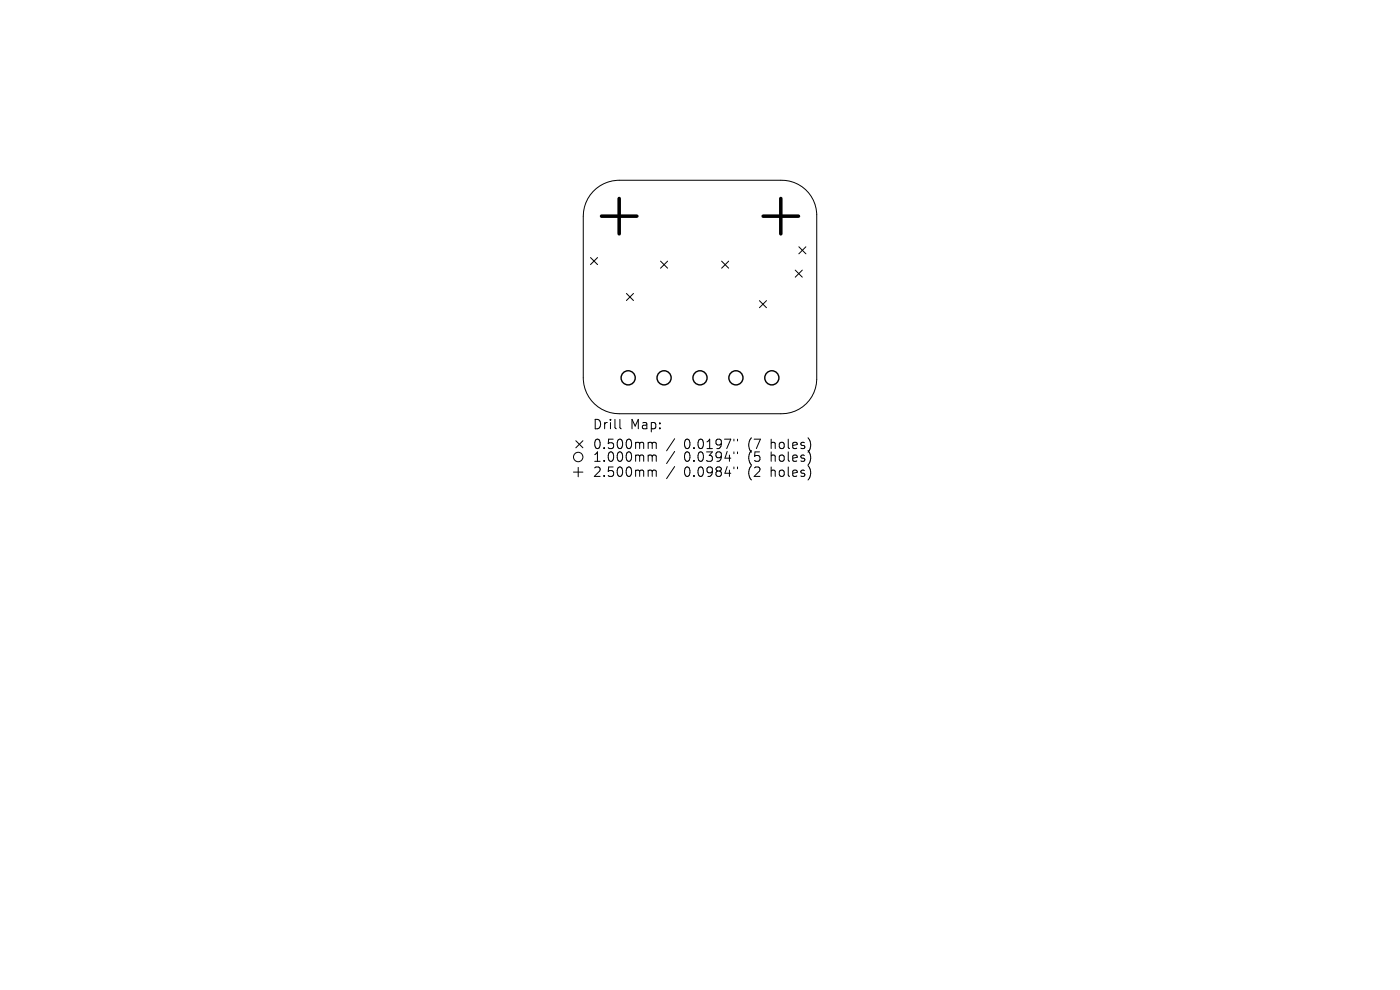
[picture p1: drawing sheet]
<svg xmlns="http://www.w3.org/2000/svg" width="297mm" height="210mm" viewBox="0 0 297 210" stroke-linecap="round" stroke-linejoin="round" font-family="sans-serif">
<defs><g id="words">
<g font-size="2.8">
<text x="125.7" y="91.3">Drill</text>
<text x="125.7" y="95.5">0.500mm</text>
<text x="133.7" y="91.3">Map:</text>
<text x="145.1" y="95.5">0.0197&quot;</text>
<text x="158.8" y="95.5">(7</text>
<text x="163.8" y="95.5">holes)</text>
<text x="125.7" y="98.2">1.000mm</text>
<text x="125.7" y="101.4">2.500mm</text>
<text x="145.1" y="98.2">0.0394&quot;</text>
<text x="145.1" y="101.4">0.0984&quot;</text>
<text x="158.8" y="98.2">(5</text>
<text x="158.8" y="101.4">(2</text>
<text x="163.8" y="98.2">holes)</text>
<text x="163.8" y="101.4">holes)</text>
</g>
</g></defs>
<g fill="none" stroke="#000" stroke-width=".21">
<path d="M125.3 54.6l1.5 1.5M125.8 40.6a7.6 7.6 0 0 1 5.6-2.4h34.2a7.4 7.4 0 0 1 7.7 7.3v35a7.4 7.4 0 0 1-7.7 7.3h-34.2a7.6 7.6 0 0 1-7.7-7.7v-34.2a7.6 7.6 0 0 1 2.1-5.3zM126.8 54.6l-1.5 1.5M140.1 55.4l1.5 1.5M141.6 55.4l-1.5 1.5M153.1 55.4l1.5 1.5M154.6 55.4l-1.5 1.5M168.7 57.3l1.5 1.5M169.5 52.3l1.5 1.5M170.2 57.3l-1.5 1.5M171 52.3l-1.5 1.5M132.9 62.3l1.5 1.5"/>
<path d="M134.4 62.3l-1.5 1.5M161.1 63.8l1.5 1.5M162.6 63.8l-1.5 1.5M122.2 93.5l1.5 1.5M122.7 99.1v2M123.7 93.5l-1.5 1.5M131.5 89v1.7l.3 .3M137.8 93.8h.3l.3 .3M137.8 96.5l.5 .1 .1 .2M137.8 99.7l.5 .1 .1 .2M138.4 94.1l.2-.3 .5 .1 .1 1.3M138.4 94.1v1.1"/>
<path d="M138.4 96.8v1.1M138.4 96.8l.2-.3 .5 .1 .1 1.3M143.1 93.1l-1.7 2.5M143.1 95.8l-1.7 2.5M143.1 99l-1.7 2.5M155.7 93.2v.3M155.7 95.9v.3M155.7 99.1v.3M156.5 93.2v.3M156.5 95.9v.3M156.5 99.1v.3M121.7 100.1h2"/>
<path d="M138.4 100v1.1M138.4 100l.2-.3 .5 .1 .1 1.3"/>
<circle cx="122.7" cy="96.9" r="1"/>
</g>
<g fill="none" stroke="#000" stroke-width=".3">
<circle cx="133.3" cy="80.1" r="1.5"/>
<circle cx="140.9" cy="80.1" r="1.5"/>
<circle cx="148.5" cy="80.1" r="1.5"/>
<circle cx="156.1" cy="80.1" r="1.5"/>
<circle cx="163.7" cy="80.1" r="1.5"/>
</g>
<path d="M127.6 45.9h7.5M131.4 42.1v7.5M161.9 45.9h7.5M165.6 42.1v7.5" fill="none" stroke="#000" stroke-width=".75"/>
<use href="#words"/>
</svg>
